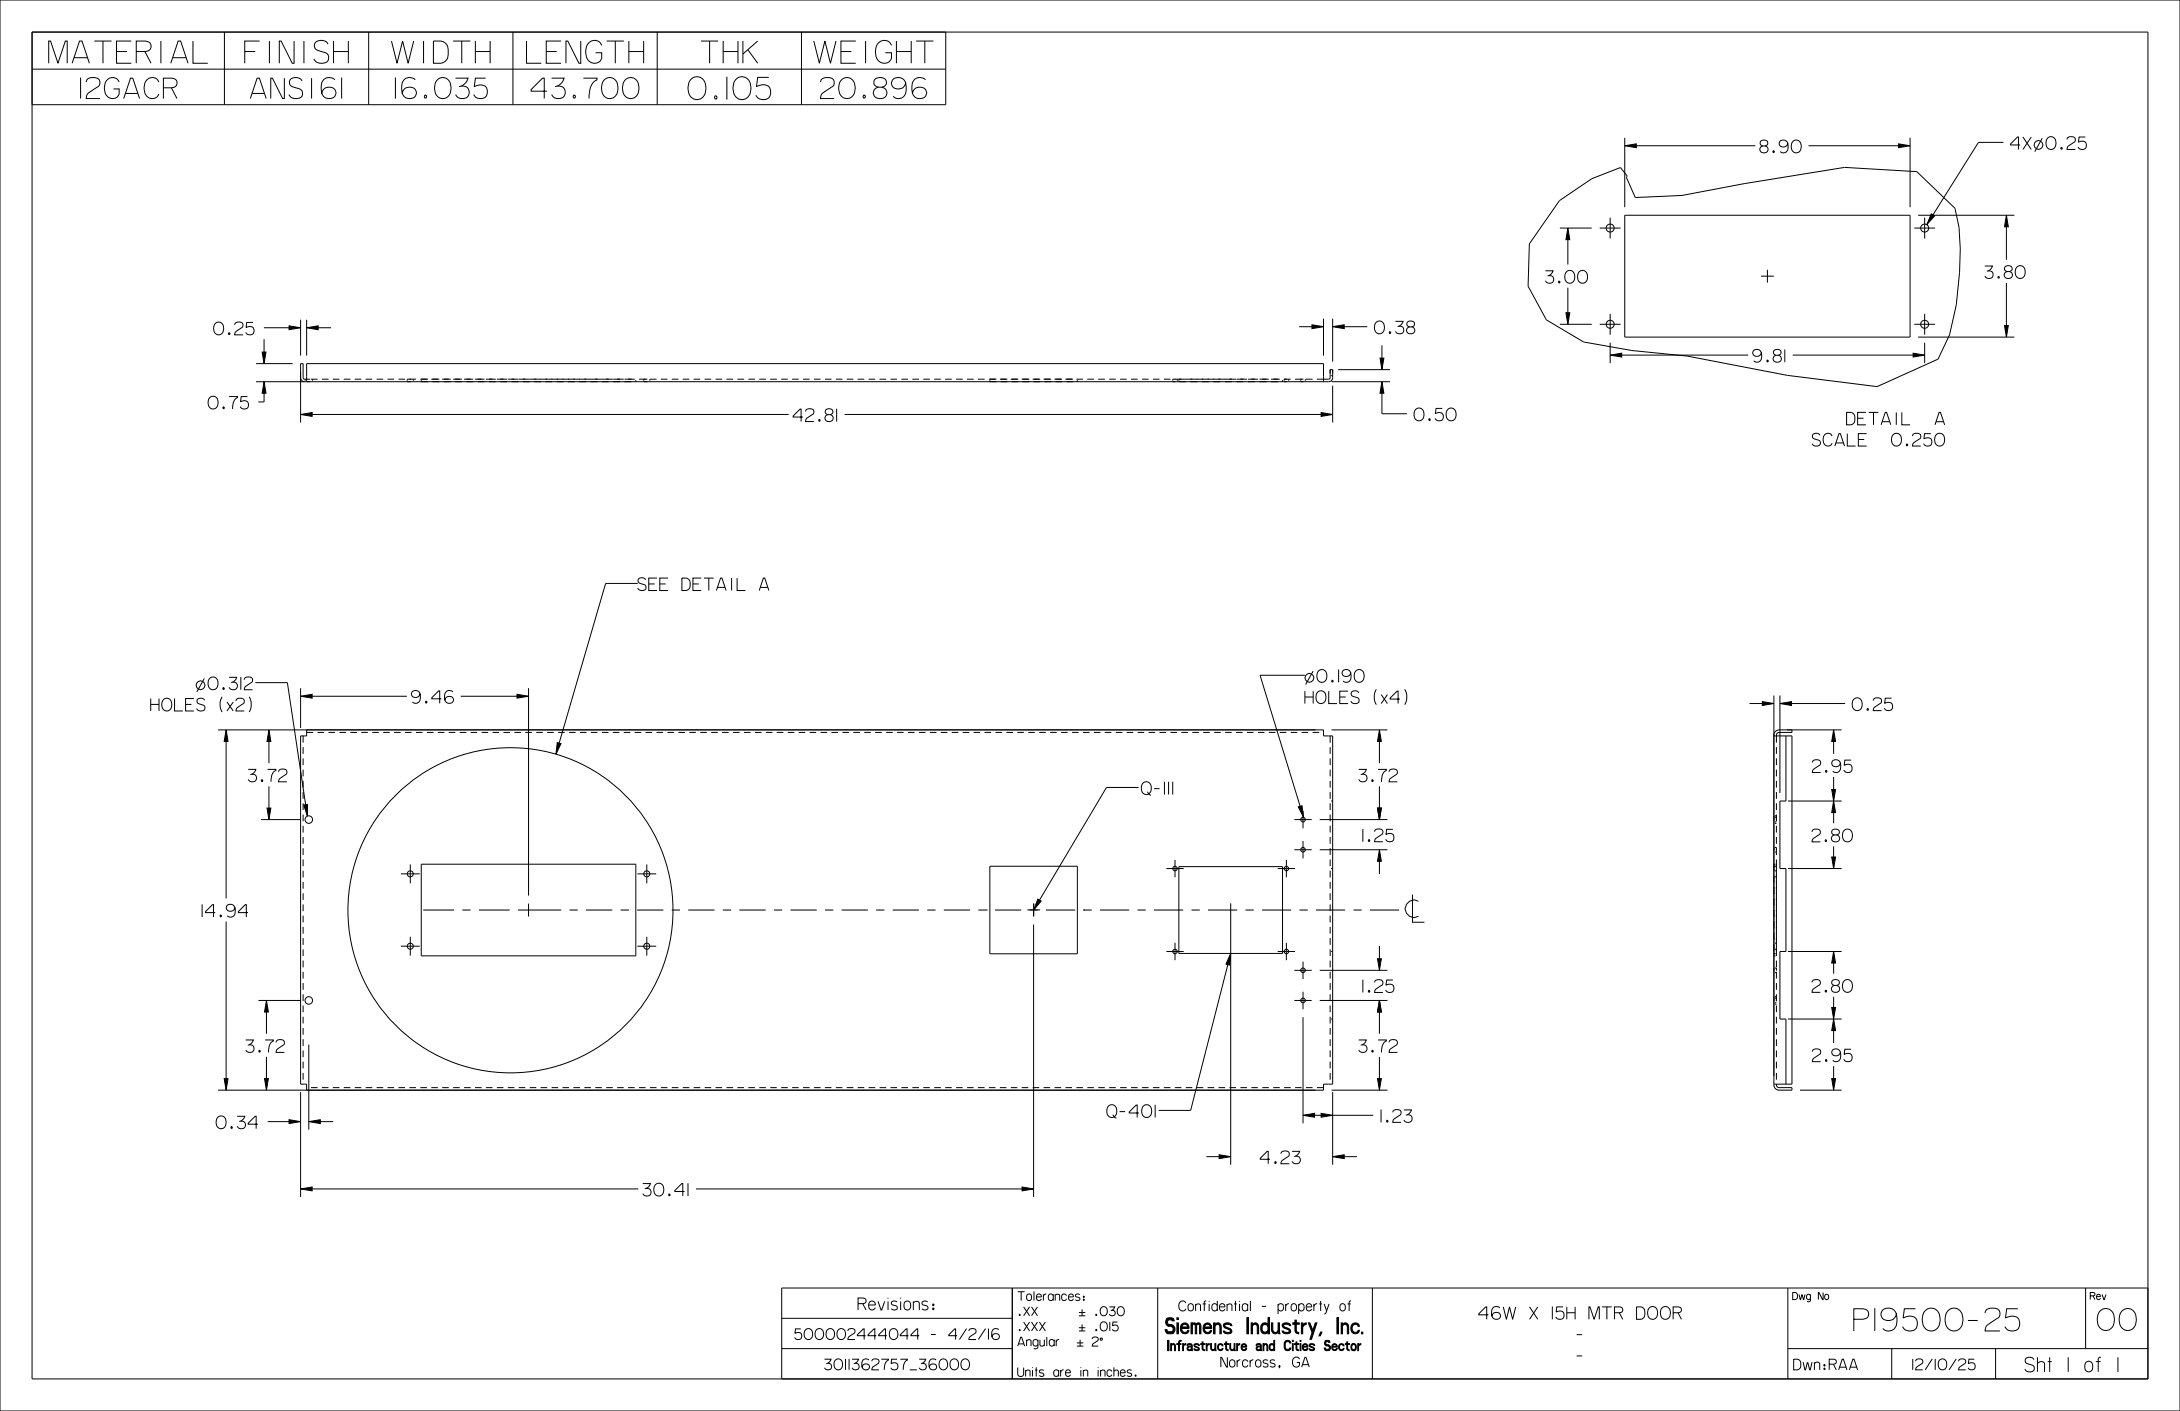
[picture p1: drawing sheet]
<svg xmlns="http://www.w3.org/2000/svg" width="432mm" height="279mm" viewBox="0 0 432 279" stroke-linecap="round" stroke-linejoin="round" font-family="sans-serif">
<defs><g id="words">
<text font-size="4.1" x="223.3" y="264.1">Siemens Industry, Inc.</text>
<g font-size="2.6">
<text x="225.2" y="267.4">Infrastructure and Cities Sector</text>
<text x="401.8" y="271.7">Sht</text>
<text x="413.3" y="271.7">of</text>
</g>
<g font-size="2.3">
<text x="393.1" y="55.1">3.80</text>
<text x="150.4" y="116.9">A</text>
<text x="312.3" y="265.5">-</text>
<text x="312.3" y="269.7">-</text>
</g>
<text font-size="2.2" x="171" y="259.4">Revisions:</text>
<text font-size="2" x="362.3" y="271.3">RAA</text>
<g font-size="1.8">
<text x="236.4" y="259.6">Confidential - property of</text>
<text x="244" y="270.7">Norcross, GA</text>
</g>
<g font-size="1.7">
<text x="201.2" y="257.5">Tolerances:</text>
<text x="201.2" y="266.6">Angular</text>
<text x="201.2" y="272.6">Units are in inches.</text>
</g>
<g font-size="1.3">
<text x="355.1" y="257.3">Dwg No</text>
<text x="414" y="257.3">Rev</text>
</g>
</g></defs>
<g fill="none" stroke="#000" stroke-width=".2">
<path d="M0 0h431.8v279.4h-431.8zM6.3 6.4h419.1v266.6h-419.1zM6.3 13.7h181M9.6 12.5v-4.4h.4l1.5 4.4 1.4-4.4h.4v4.4M14.3 12.5l1.5-4.4h.4l1.5 4.4M14.7 11.4h2.6M16 15.4v4.1M17.1 16.3a.89 .89 0 0 1 1-.9 1.33 1.33 0 0 1 1.7 .7 .89 .89 0 0 1-.6 1.2l-1.9 1.3-.2 .9h2.7M18.7 8.1h3.4M20.4 8.1v4.4M23.1 10.2h2.1M23.6 16.3a1.47 1.47 0 0 0-1.5-.9 1.47 1.47 0 0 0-1.3 1.2 2.08 2.08 0 0 0 1.3 2.9 1.3 1.3 0 0 0 1.5-.9v-1h-1.1"/>
<path d="M24.5 19.5l1.3-4h.5l1.3 4M24.8 18.5h2.5M26 8.1h-2.9v4.4h2.9M27 10.2h1.8a1.04 1.04 0 0 0 1.1-1 1.04 1.04 0 0 0-1.1-1.1h-1.8v4.4M28.7 10.2l1.2 2.3M31.5 16.3a1.47 1.47 0 0 0-1.6-.9 1.47 1.47 0 0 0-1.2 1.2 2.08 2.08 0 0 0 1.3 2.9 1.3 1.3 0 0 0 1.5-.9M31.9 8.1v4.4M32.4 17.4h1.7a.96 .96 0 0 0 1-1 .96 .96 0 0 0-1-.9h-1.7v4M33.8 12.5l1.5-4.4h.5l1.4 4.4M33.9 17.4l1.2 2.1M34.2 11.4h2.7M38.2 8.1v4.4h3"/>
<path d="M44.4 6.4v14.3M48.5 10.2h2.1M49.6 19.5l1.3-4h.5l1.3 4M49.9 18.5h2.5M51.4 8.1h-2.9v4.4M53.4 8.1v4.4M56.3 15.5v4h-.3l-2-4h-.4v4M58.2 8.1v4.4h-.3l-2.2-4.4h-.4v4.4M59.8 16a1.4 1.4 0 0 0-2.5 .1 .93 .93 0 0 0 .9 1.2l1.2 .3a1 1 0 0 1 .5 1.1 1 1 0 0 1-1 .8 1.49 1.49 0 0 1-1.7-.8M60.2 8.1v4.4M61.7 15.5v4M65 8.7a1.52 1.52 0 0 0-2.7 .2 1.01 1.01 0 0 0 1 1.2l1.2 .3a1.09 1.09 0 0 1 .6 1.3 1.09 1.09 0 0 1-1.1 .8 1.62 1.62 0 0 1-1.8-.8"/>
<path d="M66.1 10.2h2.9M66.1 8.1v4.4M66.3 15.8a1.57 1.57 0 0 0-1.8-.3 1.57 1.57 0 0 0-.9 1.5 2.08 2.08 0 0 0 .9 2.4 1.26 1.26 0 0 0 1.5 0 1.26 1.26 0 0 0 .4-1.5 1.47 1.47 0 0 0-1.5-.6 1.47 1.47 0 0 0-1.2 1.2M67.7 15.4v4.1M69 8.1v4.4M73 6.4v14.3M77.5 8.1l1.1 4.4 1.1-4.4 1.1 4.4 1.1-4.4M78.3 15.4v4.1M82.3 15.8a1.57 1.57 0 0 0-1.8-.3 1.57 1.57 0 0 0-.9 1.5 2.08 2.08 0 0 0 .9 2.4 1.26 1.26 0 0 0 1.4 0 1.26 1.26 0 0 0 .5-1.5 1.47 1.47 0 0 0-1.6-.6 1.47 1.47 0 0 0-1.1 1.2M83.9 8.1v4.4M84.2 18.8h.2l.1 .3-.1 .3h-.2l-.1-.2zM85.8 8.1h1.5a1.67 1.67 0 0 1 1.5 1.7v1a1.67 1.67 0 0 1-1.5 1.7h-1.5z"/>
<path d="M86.5 15.9a1.62 1.62 0 0 1 1.9-.4 1.62 1.62 0 0 1 .9 1.8 1.77 1.77 0 0 1-2.2 2.1 2.42 2.42 0 0 1-.6-3.5zM89.8 8.1h3.4M90.2 15.5h2.5l-.2 .5-.6 .7-1 .5M91.4 17a1.31 1.31 0 0 1 1.5 1.6 1.31 1.31 0 0 1-2 .8l-.7-.7M91.5 8.1v4.4M94.2 10.2h2.9M94.2 8.1v4.4M96.2 15.5h-2l-.3 1.7a1.71 1.71 0 0 1 2.5 .3 1.43 1.43 0 0 1-.6 2 1.43 1.43 0 0 1-2-.8M97.1 8.1v4.4M101.6 6.4v14.3M104.3 8.1v4.4h2.9M108.2 10.2h2.1"/>
<path d="M108.4 18.1h-3.2v-.4l2.3-2.2h.3v4M109.3 15.5h2.4l-.2 .5-.6 .7-1 .5M110.4 17a1.31 1.31 0 0 1 1.5 1.6 1.31 1.31 0 0 1-2 .8l-.6-.7M111.1 8.1h-2.9v4.4h2.9M113.6 18.8h.3l.1 .3-.1 .3h-.3l-.1-.2zM115 8.1v4.4h-.3l-2.2-4.4h-.4v4.4M115.6 15.5h2.6v.3l-.2 .1a3.7 3.7 0 0 0-1.3 3.6M119.2 9a1.6 1.6 0 0 0-1.7-1 1.6 1.6 0 0 0-1.4 1.3 2.57 2.57 0 0 0 1 3.1 1.48 1.48 0 0 0 2.1-.9v-1.1h-1.2M119.6 15.9a1.62 1.62 0 0 1 1.9-.4 1.62 1.62 0 0 1 .9 1.8 1.77 1.77 0 0 1-2.2 2.1 2.42 2.42 0 0 1-.6-3.5zM120.2 8.1h3.4M121.9 8.1v4.4M123.8 15.9a1.62 1.62 0 0 1 1.9-.4 1.62 1.62 0 0 1 .9 1.8 1.77 1.77 0 0 1-2.3 2.1 2.42 2.42 0 0 1-.5-3.5z"/>
<path d="M124.6 10.2h2.9M124.6 8.1v4.4M127.5 8.1v4.4M130.2 6.4v14.3M137 15.6a1.76 1.76 0 0 1 2-.1 1.76 1.76 0 0 1 .8 1.8 1.93 1.93 0 0 1-2.4 2.3 2.69 2.69 0 0 1-.4-4zM138.8 8.1h3.5M140.6 8.1v4.4M141.7 19h.2l.1 .2-.1 .4h-.2l-.2-.2zM143.2 10.2h3M143.2 8.1v4.4M144 15.2v4.5M145.9 15.6a1.76 1.76 0 0 1 2-.1 1.76 1.76 0 0 1 .8 1.8 1.93 1.93 0 0 1-2.4 2.3 2.69 2.69 0 0 1-.4-4z"/>
<path d="M146.2 8.1v4.4M147.1 8.1v4.4M148.1 9.8l2 2.7M150.1 8.1l-3 2.6M152.3 15.3h-2.2l-.3 1.9a1.86 1.86 0 0 1 2.7 .3 1.56 1.56 0 0 1-.7 2.1 1.56 1.56 0 0 1-2.1-.7M158.7 6.4v14.3M161.2 8.1l1.1 4.4 1.1-4.4 1.1 4.4 1.1-4.4M162.5 16.3a.89 .89 0 0 1 1-.9 1.33 1.33 0 0 1 1.7 .7 .89 .89 0 0 1-.5 1.2l-1.9 1.3-.3 .9h2.7M166.6 10.2h2M166.6 15.9a1.62 1.62 0 0 1 1.9-.4 1.62 1.62 0 0 1 .9 1.8 1.77 1.77 0 0 1-2.3 2.1 2.42 2.42 0 0 1-.5-3.5zM169.5 8.1h-2.9v4.4h2.9M171.1 18.8h.2l.1 .3-.1 .3h-.2l-.1-.2z"/>
<path d="M171.4 8.1v4.4M173.2 15.8a1.43 1.43 0 0 1 2.4 .3 .93 .93 0 0 1-.9 1.2 1.37 1.37 0 0 1-1.6-.7zM174 17.3a1.17 1.17 0 0 0-1 1.4 1.17 1.17 0 0 0 1.6 .8 1.13 1.13 0 0 0 1.1-1.1 1.13 1.13 0 0 0-1-1.1M176.6 9a1.6 1.6 0 0 0-1.7-1 1.6 1.6 0 0 0-1.4 1.3 2.57 2.57 0 0 0 1 3.1 1.48 1.48 0 0 0 2.1-.9v-1.1h-1.2M177.6 10.2h2.9M177.6 8.1v4.4M179.4 16.4a1.41 1.41 0 0 1-1.4 1.2 1.41 1.41 0 0 1-1.4-1.2 1.47 1.47 0 0 1 1.4-1.1 1.47 1.47 0 0 1 1.4 1.1 3.3 3.3 0 0 1-.4 2.7 1.47 1.47 0 0 1-2.1 0M180.5 8.1v4.4M181.5 8.1h3.4M183.2 8.1v4.4M183.3 15.8a1.57 1.57 0 0 0-1.8-.3 1.57 1.57 0 0 0-.9 1.5 2.08 2.08 0 0 0 .9 2.4 1.26 1.26 0 0 0 1.5 0 1.26 1.26 0 0 0 .4-1.5 1.47 1.47 0 0 0-1.5-.6 1.47 1.47 0 0 0-1.2 1.2M187.3 6.4v14.3h-181"/>
<path d="M308.9 39.7l6.4-4.3 5.7-2.2 1.3 1.6-.2 .3 1.8 4 9.3-.4 12.3-2.3 19.9-3.3 14.3 .9 7.5 7.2 .8 3.8a62.9 62.9 0 0 1-1.8 21.3l-2.3 4.8-12.1 5.5-17.8-2.3-19.8-3.8-11-1.1-9.5-1.7-7.4-4.4-3.6-6.6 .2-8.4zM321.8 28.9l2.3-.4v.7zM321.8 27.3v13.7M324.1 28.9h23.6M348.7 28a.72 .72 0 0 1 1-.3 .72 .72 0 0 1 .2 1.1 .74 .74 0 0 1-.9 .1 .74 .74 0 0 1-.3-.9zM349.2 28.9a.71 .71 0 0 0-.6 .9 .71 .71 0 0 0 .9 .5 .69 .69 0 0 0 .7-.7 .69 .69 0 0 0-.6-.7M351.2 29.9l.2 .1v.2l-.2-.1zM354.1 28.4a.81 .81 0 0 1-1.1 .8 .81 .81 0 0 1-.3-1.3 1.07 1.07 0 0 1 1.2 .1 1.07 1.07 0 0 1 .3 1.2 .92 .92 0 0 1-.5 1 .92 .92 0 0 1-1.1-.2M355.1 28.1a1.02 1.02 0 0 1 1.2-.2 1.02 1.02 0 0 1 .5 1.2 1.03 1.03 0 0 1-1.1 1.2 1.03 1.03 0 0 1-.9-1.4zM358.2 28.9h17.9M376.1 28.5l2.2 .4-2.2 .3zM378.3 27.3v13.7"/>
<path d="M396.8 28.2h-4.9l-9 14.4M400.1 28.7h-1.9v-.2l1.4-1.4h.2v2.5M400.7 27.1l1.6 2.5M402.3 27.1l-1.6 2.5M404.5 27.4l-1.5 2.6M405.5 27.4a1.02 1.02 0 0 1 1.3-.2 1.02 1.02 0 0 1 .4 1.2 1.03 1.03 0 0 1-1.1 1.2 1.03 1.03 0 0 1-.8-1.4zM408.3 29.2l.2 .1-.1 .2-.2-.1zM409.4 27.6a.89 .89 0 0 1 .8-.6 .89 .89 0 0 1 .9 .5 .54 .54 0 0 1-.4 .7l-1.1 .8-.2 .6h1.7M413 27.1h-1.2l-.1 1.1a.92 .92 0 0 1 1.3-.1 .92 .92 0 0 1 0 1.4l-.4 .1-.6-.1-.4-.4M306.1 53.6h1.5l-.5 .8-.6 .2M306.8 54.6a.81 .81 0 0 1 .9 1.1 .81 .81 0 0 1-1.5 .1l-.1-.2M308.8 55.7l.2 .1-.1 .2-.2-.1z"/>
<path d="M309 45.2h6.3M310.2 53.9a1.02 1.02 0 0 1 1.3-.2 1.02 1.02 0 0 1 .4 1.2 1.03 1.03 0 0 1-1.1 1.2 1.03 1.03 0 0 1-.9-1.4zM310.6 45.2l.3 2.2h-.7zM310.6 47.4v5M310.6 57v4.9M312.7 53.9a1.02 1.02 0 0 1 1.3-.2 1.02 1.02 0 0 1 .5 1.2 1.03 1.03 0 0 1-1.2 1.2 1.03 1.03 0 0 1-.8-1.4zM316.9 45.2h4.1M318.9 43.1v4.1M321.8 42.6h56.5v24.2h-56.5zM348.8 54.7h2.5M350.1 53.4v2.6M379.2 45.2h4.1"/>
<path d="M379.9 42.6h19.1M381.2 43.1v4.1M382.5 42.4l.7 .4-1.6 1.7zM393.1 52.7h1.5l-.4 .7-.6 .3M397.1 52.9a.72 .72 0 0 1 1-.3 .72 .72 0 0 1 .2 1 .74 .74 0 0 1-.9 .1 .74 .74 0 0 1-.3-.8zM397.4 42.6l.4 2.3h-.8zM397.4 44.9v6.5M397.4 56v8.5M399.4 53a1.02 1.02 0 0 1 1.3-.2 1.02 1.02 0 0 1 .4 1.2 1.03 1.03 0 0 1-1.1 1.1 1.03 1.03 0 0 1-.8-1.3zM41.6 78.7a1.04 1.04 0 0 1 1.2 0 1.04 1.04 0 0 1 .4 1.1 1.03 1.03 0 0 1-1.1 1.2 1.03 1.03 0 0 1-.9-1.4l.2-.6zM42.7 64a1.04 1.04 0 0 1 1.2 0 1.04 1.04 0 0 1 .4 1.1 1.03 1.03 0 0 1-1.1 1.2 1.03 1.03 0 0 1-.9-1.4l.2-.6zM45.3 65.9l.2 .1v.2l-.2-.1z"/>
<path d="M45.4 78.5h1.6v.2a2.03 2.03 0 0 0-.9 2.3M46.5 64.3a.89 .89 0 0 1 .8-.6 .89 .89 0 0 1 .8 .6 .54 .54 0 0 1-.3 .6l-1.2 .9-.1 .5h1.6M49 78.5h-1.2l-.2 1.1a.92 .92 0 0 1 1.4-.1 .92 .92 0 0 1-.1 1.4l-.6 .1-.5-.1-.2-.4M50.1 63.8h-1.2l-.2 1.1a.92 .92 0 0 1 1.4-.1 .92 .92 0 0 1-.1 1.4l-.4 .1-.5-.1-.4-.4M50.7 72h7.3M51.9 69.7h.8l-.4 2.3zM52.3 64.9h5M52.3 75.6l.4 2.3h-.8zM52.3 67.2v2.5M52.3 77.9v1.7h-1.1M57.3 64.5l2.2 .4-2.2 .4zM59.5 74.8a.8 .8 0 0 0 .8 .8"/>
<path d="M59.5 63.3v7.1M60.4 75.1v.3M60.7 64.9l2.3-.4v.8zM60.7 63.3v7.1M60.7 75.6v-3.6h201.5v3.6M61.4 75.1h-1.1l-.2-.2-.1-2.9h-.5v11.7M61.6 75.1h1.3M61.9 75.1v.3M63 64.9h2.6M63.8 75.1h1.3M65.9 75.1h1.3M68.1 75.1h1.3"/>
<path d="M70.3 75.1h1.3M72.4 75.1h1.3M74.6 75.1h1.3M76.8 75.1h1.3M78.9 75.1h1.3M81.9 75.1v.3M82.4 75.1h-1.7v.3M83.3 75.1h1.5M83.4 75.3v.3M85.4 75.1h1.6M87.6 75.1h1.7M89.8 75.1h1.7"/>
<path d="M91.9 75.1h1.8M94.1 75.1h1.9M96.3 75.1h1.9M98.4 75.1h2M100.6 75.1h2.1M102.8 75.1h18.6M121.5 75.1h2M123.7 75.1h2M125.9 75.1h.1M125.9 75.3v.3M126.6 75.1h1.6M127.5 75.1v.3"/>
<path d="M128.7 75.1v.3M128.7 75.1h1.3M130.9 75.1h1.3M133.1 75.1h1.3M135.2 75.1h1.3M137.4 75.1h1.3M139.6 75.1h1.3M141.7 75.1h1.3M143.9 75.1h1.3M146.1 75.1h1.3M148.2 75.1h1.3M150.4 75.1h1.3"/>
<path d="M152.6 75.1h1.3M154.7 75.1h1.3M156.9 75.1h1.3M159.1 75.1h1.3M161.2 75.1h1.3M163.4 75.1h1.3M165.6 75.1h1.3M167.7 75.1h1.3M169.9 75.1h1.3M172.1 75.1h1.3M174.2 75.1h1.3M176.4 75.1h1.3"/>
<path d="M178.6 75.1h1.3M180.7 75.1h1.3M182.9 75.1h1.3M185.1 75.1h1.2M187.2 75.1h1.3M189.4 75.1h1.3M191.5 75.1h1.3M193.7 75.1h1.3M195.9 75.1h1.5M196.1 75.3v.3M198 75.1h1.5M200.2 75.1h1.5"/>
<path d="M202.4 75.1h1.5M204.5 75.1h1.5M206.7 75.1h1.5M208.9 75.1h1.5M211 75.1h1.5M213.2 75.1h1.3M213.4 75.3v.3M215.4 75.1h1.3M217.5 75.1h1.3M219.7 75.1h1.3M221.9 75.1h1.3M224 75.1h1.3"/>
<path d="M226.2 75.1h1.3M228.4 75.1h1.3M230.5 75.1h1.3M233.2 75.1v.3M233.5 75.3v.3M244.8 75.1h-12.5v.3M244.9 75.1h2.1M247.2 75.1h2M249.5 75.1h1.8M251.8 75.1h1.7M254 75.3v.3M255.2 75.1v.3"/>
<path d="M255.7 75.1h-1.3v.3M256.5 75.1h1.7M257.3 64.7h2.6M257.6 75.1v.3M258.5 75.1v.3M258.7 75.1h1.3M259.9 64.3l2.3 .4-2.3 .4zM260.9 75.1l2.4-.1 .2-.2v-1.6h.5v1.6a.8 .8 0 0 1-.8 .8h-212.5M262.2 63.1v7.3M263.7 74.4h.3M263.7 75.6h11.6M264 64.7l2.3-.4v.8z"/>
<path d="M264 63.1v8.5M264 76.4v7.3M265.1 73.2h10.2M266.3 64.7h4.5M272.5 63.9a1.02 1.02 0 0 1 1.3-.2 1.02 1.02 0 0 1 .4 1.2 1.03 1.03 0 0 1-1.1 1.2 1.03 1.03 0 0 1-.9-1.4zM273.3 70.9h.8l-.4 2.3zM273.7 75.6l.4 2.3h-.8zM273.7 77.9v4h5M273.7 68.4v2.5M275.2 65.7l.2 .1v.2l-.2-.1zM276.4 63.6h1.5l-.5 .8-.6 .3M277.1 64.6a.81 .81 0 0 1 .9 1.1 .81 .81 0 0 1-1.5 .1l-.1-.2"/>
<path d="M278.7 63.8a.72 .72 0 0 1 1-.2 .72 .72 0 0 1 .3 1 .74 .74 0 0 1-.9 .1 .74 .74 0 0 1-.4-.9zM279.2 64.7a.71 .71 0 0 0-.6 .9 .71 .71 0 0 0 1 .5 .69 .69 0 0 0 .6-.7 .69 .69 0 0 0-.6-.7M309 64.2h6.3M310.2 61.9h.7l-.3 2.3zM316.9 64.2h4.1M318.9 70.3l2.3-.4v.8zM318.9 62.1v4.2M318.9 67.9v4M321.2 70.3h25.1M348.9 69.8a.81 .81 0 0 1-1.1 .8 .81 .81 0 0 1-.4-1.3 1.07 1.07 0 0 1 1.3 .2 1.07 1.07 0 0 1 .2 1.2 .92 .92 0 0 1-.5 .9 .92 .92 0 0 1-1-.2M350 71.3l.2 .1v.3l-.2-.2zM351.5 69.3a.74 .74 0 0 1 .9-.1 .74 .74 0 0 1 .3 .9 .76 .76 0 0 1-.9 .3 .76 .76 0 0 1-.5-.9z"/>
<path d="M351.8 70.4a.71 .71 0 0 0-.6 .8 .71 .71 0 0 0 1 .5 .69 .69 0 0 0 .6-.6 .69 .69 0 0 0-.6-.7M353.5 69.2v2.5M355.1 70.3h23.8M378.9 69.9l2.3 .4-2.3 .4zM379.2 64.2h4.1M379.9 66.8h19.1M381.2 62.1v4.2M381.2 67.9v4M397 64.5h.8l-.4 2.3zM44.2 80.6l.2 .1v.2l-.2-.1zM59.5 82.1l2.3-.4v.8zM61.8 82.1h94.4"/>
<path d="M159 82.6h-1.9v-.2l1.4-1.4h.2v2.5M159.6 81.5a.89 .89 0 0 1 .8-.6 .89 .89 0 0 1 .8 .5 .54 .54 0 0 1-.3 .7l-1.2 .8-.1 .6h1.6M162.2 83.1l.2 .1v.2l-.2-.1zM163.5 81.2a.72 .72 0 0 1 1-.3 .72 .72 0 0 1 .3 1.1 .74 .74 0 0 1-.9 .1 .74 .74 0 0 1-.4-.9zM164 82.1a.71 .71 0 0 0-.6 .9 .71 .71 0 0 0 1 .5 .69 .69 0 0 0 .6-.7 .69 .69 0 0 0-.6-.7M165.7 80.9v2.6M167.3 82.1h94.4M261.7 81.7l2.3 .4-2.3 .4zM280.5 81a1.04 1.04 0 0 1 1.2 0 1.04 1.04 0 0 1 .4 1.2 1.03 1.03 0 0 1-1.2 1.1 1.03 1.03 0 0 1-.8-1.3l.1-.7zM283.1 82.9l.2 .2-.1 .2-.2-.2zM285.7 80.9h-1.2l-.2 1a.92 .92 0 0 1 1.3 0 .92 .92 0 0 1 0 1.3l-.4 .1h-.5l-.5-.4M286.8 81a1.04 1.04 0 0 1 1.2 0 1.04 1.04 0 0 1 .4 1.2 1.03 1.03 0 0 1-1.1 1.1 1.03 1.03 0 0 1-.9-1.3l.2-.7z"/>
<path d="M360.5 86.2a.73 .73 0 0 0-1-.4 .73 .73 0 0 0-.3 1l1 .4a.66 .66 0 0 1 .3 .9 .66 .66 0 0 1-.9 .2l-.4-.1-.3-.4M362.9 86.3a.95 .95 0 0 0-1.2-.5 .95 .95 0 0 0-.6 1.2 1 1 0 0 0 .5 1.1 1 1 0 0 0 1.2-.2l.1-.1M363.4 88.3l.9-2.4h.2l.8 2.4M363.6 87.7h1.5M365.8 81.7h1.1a1.37 1.37 0 0 1-.3 2.4h-.8zM365.9 85.9v2.4h1.6M367.9 82.8h1.2M368.1 87h1.1M369.6 81.7h-1.7v2.4h1.7M369.7 85.9h-1.6v2.4h1.6M370.1 81.7h2M371.1 81.7v2.4"/>
<path d="M372.6 84.1l.8-2.4h.3l.8 2.4M372.8 83.5h1.5M374.9 86.1a1.02 1.02 0 0 1 1.3-.1 1.02 1.02 0 0 1 .4 1.2 1.03 1.03 0 0 1-1.1 1.1 1.03 1.03 0 0 1-.9-1.3zM375.6 81.7v2.4M376.7 81.7v2.4h1.6M377.7 87.9l.2 .2-.1 .2-.2-.2zM378.8 86.3a.89 .89 0 0 1 .8-.5 .89 .89 0 0 1 .9 .5 .54 .54 0 0 1-.4 .7l-1.1 .8-.2 .5h1.7M382.4 85.9h-1.2l-.1 1a.92 .92 0 0 1 1.3 0 .92 .92 0 0 1 0 1.3l-.7 .1-.4-.1-.3-.4M383.3 84.1l.8-2.4h.3l.8 2.4M383.5 86.1a1.02 1.02 0 0 1 1.2-.1 1.02 1.02 0 0 1 .5 1.2 1.03 1.03 0 0 1-1.1 1.1 1.03 1.03 0 0 1-.9-1.3zM383.5 83.5h1.5M126.3 115.5h-6.3l-9.2 31.6"/>
<path d="M127.9 114.8a.73 .73 0 0 0-1-.4 .73 .73 0 0 0-.3 1l1 .4a.66 .66 0 0 1 .3 .9 .66 .66 0 0 1-.9 .2l-.4-.1-.3-.3M128.5 115.6h1.2M130.1 114.5h-1.6v2.4h1.6M130.7 115.6h1.1M132.3 114.5h-1.6v2.4h1.6M135.1 114.5h1.1a1.37 1.37 0 0 1-.3 2.4h-.8zM137.3 115.6h1.1M138.9 114.5h-1.6v2.4h1.6M139.4 114.5h2M140.4 114.5v2.4M141.9 116.9l.8-2.4h.3l.8 2.4M142.1 116.3h1.5"/>
<path d="M144.9 114.5v2.4M146 114.5v2.4h1.6M150.4 116.9l.8-2.4h.3l.8 2.4M29.9 138.3v2.5M29.9 139.5h1.6M31.5 138.3v2.5M32.3 138.6a1.02 1.02 0 0 1 1.3-.2 1.02 1.02 0 0 1 .4 1.2 1.03 1.03 0 0 1-1.1 1.2 1.03 1.03 0 0 1-.9-1.4zM34.6 138.3v2.5h1.6M36.8 139.5h1.1M38.4 138.3h-1.6v2.5h1.6M40.5 134.4l-1.5 2.6M40.5 138.7a.73 .73 0 0 0-1-.5 .73 .73 0 0 0-.3 1.1l1 .3a.66 .66 0 0 1 .3 .9 .66 .66 0 0 1-.9 .3l-.4-.2-.3-.3"/>
<path d="M41.5 134.4a1.02 1.02 0 0 1 1.3-.2 1.02 1.02 0 0 1 .4 1.2 1.03 1.03 0 0 1-1.1 1.2 1.03 1.03 0 0 1-.9-1.4zM44 138a2.79 2.79 0 0 0 0 3M44.2 136.2l.2 .1v.2l-.3-.1zM45 139l1.2 1.8M45.4 134.1h1.5l-.5 .8-.6 .2M46.1 135.1a.81 .81 0 0 1 .8 1.1 .81 .81 0 0 1-1.4 .1l-.1-.2M46.2 139l-1.2 1.8M46.7 138.8a.89 .89 0 0 1 .8-.6 .89 .89 0 0 1 .9 .5 .54 .54 0 0 1-.4 .7l-1.1 .8-.2 .6h1.7M47.7 134v2.6M48.4 134.6a.89 .89 0 0 1 .8-.6 .89 .89 0 0 1 .8 .5 .54 .54 0 0 1-.3 .7l-1.2 .8-.1 .6h1.6M49.3 138a2.79 2.79 0 0 1 0 3M50.6 135.2h6.3l3.6 24.1"/>
<path d="M59.5 137.9l2.3-.4v.7zM59.5 136.3v7.8M61.8 137.9h18.8M83.2 137.4a.81 .81 0 0 1-1.1 .8 .81 .81 0 0 1-.3-1.3 1.07 1.07 0 0 1 1.2 .1 1.07 1.07 0 0 1 .3 1.2 .92 .92 0 0 1-.6 1 .92 .92 0 0 1-1-.2M84.4 138.9l.2 .1-.1 .2-.2-.1zM87.4 138.4h-1.9v-.2l1.4-1.4h.2v2.5M89.7 137a1.03 1.03 0 0 0-1.3-.1 1.03 1.03 0 0 0-.3 1.3 .91 .91 0 0 0 .7 1.1 .91 .91 0 0 0 1-.8 .88 .88 0 0 0-.9-.6 .88 .88 0 0 0-.8 .8M91.3 137.9h11.1M102.4 137.5l2.3 .4-2.3 .3zM104.7 136.3v41M258.5 136.9v2.4M258.5 138h1.6"/>
<path d="M258.5 133.7h-8.9l7.9 26M260.1 132.9l-1.5 2.7M260.1 136.9v2.4M260.9 137.1a1.02 1.02 0 0 1 1.3-.2 1.02 1.02 0 0 1 .4 1.3 1.03 1.03 0 0 1-1.1 1.1 1.03 1.03 0 0 1-.8-1.3zM261.1 132.9a1.02 1.02 0 0 1 1.3-.2 1.02 1.02 0 0 1 .4 1.2 1.03 1.03 0 0 1-1.1 1.2 1.03 1.03 0 0 1-.9-1.4zM263.2 136.9v2.4h1.6M263.8 134.7l.3 .1-.1 .2-.2-.1zM265.1 132.6v2.5M265.4 138h1.1M267 136.9h-1.6v2.4h1.6M267.5 133.2a.81 .81 0 0 1-1 .8 .81 .81 0 0 1-.4-1.3 1.07 1.07 0 0 1 1.3 .2 1.07 1.07 0 0 1 .2 1.2 .92 .92 0 0 1-.5 .9 .92 .92 0 0 1-1.1-.2M268.5 132.9a1.02 1.02 0 0 1 1.3-.2 1.02 1.02 0 0 1 .4 1.2 1.03 1.03 0 0 1-1.1 1.2 1.03 1.03 0 0 1-.9-1.4z"/>
<path d="M269.1 137.2a.73 .73 0 0 0-1-.4 .73 .73 0 0 0-.3 1l1.1 .4a.66 .66 0 0 1 .2 .8 .66 .66 0 0 1-.9 .3l-.4-.1-.2-.4M272.6 136.5a2.79 2.79 0 0 0 0 3M273.6 137.5l1.2 1.8M274.8 137.5l-1.2 1.8M277.3 138.4h-1.9v-.2l1.3-1.3h.2v2.4M278.2 136.5a2.79 2.79 0 0 1 0 3M346.5 139.3h2.6M349.1 138.9l2.3 .4-2.3 .4zM351.4 137.7v77.1a1.03 1.03 0 0 0 1 1.1h2.5v-.5h-2.5a.56 .56 0 0 1-.5-.7M352.6 139.3l2.2-.4v.8zM352.6 137.7v19.3M354.8 139.3h10.7"/>
<path d="M367.3 138.4a1.04 1.04 0 0 1 1.2 0 1.04 1.04 0 0 1 .4 1.2 1.03 1.03 0 0 1-1.2 1.1 1.03 1.03 0 0 1-.8-1.4l.1-.6zM371 138.7a.89 .89 0 0 1 .8-.5 .89 .89 0 0 1 .9 .5 .54 .54 0 0 1-.4 .6l-1.1 .9-.2 .5h1.7M374.7 138.3h-1.3l-.1 1a.92 .92 0 0 1 1.3-.1 .92 .92 0 0 1 0 1.4l-.4 .1-.6-.1-.4-.4M43.2 144.5h219v1.2h1.8v69h-1.8v1.2h-219M44.8 144.5l.4 2.3h-.8zM44.8 146.8v31.1M49.2 152.4h1.5l-.5 .7-.6 .3M49.8 153.3a.81 .81 0 0 1 .9 1.1 .81 .81 0 0 1-1.4 .1l-.1-.2M51.8 154.4l.2 .1v.2l-.2-.1zM53 152.4h1.6v.2a2.03 2.03 0 0 0-.9 2.2M53.3 144.5l.3 2.3h-.7zM53.3 146.8v4.3"/>
<path d="M53.3 155.7v4.3M55.2 152.8a.89 .89 0 0 1 .8-.5 .89 .89 0 0 1 .8 .5 .54 .54 0 0 1-.3 .6l-1.2 .9-.1 .5h1.6M60 145.7v1.4M60 147.9v1.4M60 150.2v1.3M60 152.4v1.3M60 154.6v1.4M60 156.8v1.4M60 159.1v1.3M60.2 159.4l.7-.1v2.3zM60.7 144.5v1.2h-1.2v69h1.2v1.2M60.7 145h1.3"/>
<path d="M62.9 145h1.3M65.1 145h1.3M67.2 145h1.3M69.4 145h1.3M71.6 145h1.3M73.7 145h1.3M75.9 145h1.3M78.1 145h1.3M80.2 145h1.3M82.4 145h1.3M84.6 145h1.3M86.7 145h1.3"/>
<path d="M88.9 145h1.3M91.1 145h1.3M93.2 145h1.3M95.4 145h1.3M97.6 145h1.3M99.7 145h1.3M101.9 145h1.3M104 145h1.3M106.2 145h1.3M108.4 145h1.3M110.4 147l.7 .3-1 2zM110.5 145h1.3"/>
<path d="M112.7 145h1.3M114.9 145h1.3M117 145h1.3M119.2 145h1.3M121.4 145h1.3M123.5 145h1.3M125.7 145h1.3M127.9 145h1.3M130 145h1.3M132.2 145h1.3M134.4 145h1.3M136.5 145h1.3"/>
<path d="M138.7 145h1.3M140.9 145h1.3M143 145h1.3M145.2 145h1.3M147.4 145h1.3M149.5 145h1.3M151.7 145h1.3M153.9 145h1.3M156 145h1.3M158.2 145h1.3M160.4 145h1.3M162.5 145h1.3"/>
<path d="M164.7 145h1.3M166.9 145h1.3M169 145h1.3M171.2 145h1.3M173.4 145h1.3M175.5 145h1.3M177.7 145h1.3M179.9 145h1.3M182 145h1.3M184.2 145h1.3M186.3 145h1.3M188.5 145h1.3"/>
<path d="M190.7 145h1.3M192.8 145h1.3M195 145h1.3M197.2 145h1.3M199.3 145h1.3M201.5 145h1.3M203.7 145h1.3M205.8 145h1.3M208 145h1.3M210.2 145h1.3M212.3 145h1.3M214.5 145h1.3"/>
<path d="M216.7 145h1.3M218.8 145h1.3M221 145h1.3M223.2 145h1.3M225.3 145h1.3M225.5 155.9h-6.3l-13.3 22.3M226.5 155a1.04 1.04 0 0 1 1.2 0 1.04 1.04 0 0 1 .3 1.2 1.03 1.03 0 0 1-1.1 1.1 1.03 1.03 0 0 1-.8-1.3l.1-.7zM227.2 156.9l.4 .4 .4 .2M227.5 145h1.3M228.6 156.2h1.1M229.7 145h1.3M230.6 154.8v2.5"/>
<path d="M231.5 154.8v2.5M231.8 145h1.3M232.3 154.8v2.5M234 145h1.3M236.2 145h1.3M238.3 145h1.3M240.5 145h1.3M242.7 145h1.3M244.8 145h1.3M247 145h1.3M249.2 145h1.3M251.3 145h1.3"/>
<path d="M253.5 145h1.3M255.7 145h1.3M257.2 159.8l.7-.2 .3 2.3zM257.8 145h1.3M260 145h1.3M262.2 145h.1M263.5 145.7v1.4M263.5 147.9v1.4M263.5 150.2v1.3M263.5 152.4v1.3M263.5 154.6v1.4M263.5 156.8v1.4"/>
<path d="M263.5 159.1v1.3M263.7 158.6h.3M263.7 144.5h11.1M269.1 152.4h1.5l-.5 .7-.6 .3M269.8 153.3a.81 .81 0 0 1 .9 1.1 .81 .81 0 0 1-1.4 .1l-.2-.2M271.8 154.4l.2 .1-.1 .2-.2-.1zM273 152.4h1.6v.2a2.03 2.03 0 0 0-1 2.2M273.2 144.5l.4 2.3h-.8zM273.2 146.8v4.3M273.2 155.7v4.3M275.1 152.8a.89 .89 0 0 1 .8-.5 .89 .89 0 0 1 .9 .5 .54 .54 0 0 1-.4 .6l-1.1 .9-.2 .5h1.7M351.4 145.7h3.5v69h-3.5"/>
<path d="M351.9 147.9v1.4M351.9 150.2v1.3M351.9 152.4v1.3M351.9 154.6v1.4M351.9 156.8v1.4M351.9 159.1v1.3M353.7 145.7v12.9h-1.1v13.4h1.1v16.4h-1.1v13.4h1.1v12.9M354.1 158.6h10.7M354.9 144.5v.5l-2.8 .1-.2 .5v1.5M359 151a.89 .89 0 0 1 .8-.6 .89 .89 0 0 1 .8 .5 .54 .54 0 0 1-.3 .7l-1.2 .8-.1 .6h1.6M361.7 152.6l.2 .1-.1 .2-.2-.1zM362.8 156.3h.8l-.4 2.3z"/>
<path d="M363.2 144.5l.4 2.3h-.8zM363.2 158.6l.4 2.3h-.8zM363.2 146.8v2.5M363.2 153.9v2.4M364.5 151.1a.81 .81 0 0 1-1 .8 .81 .81 0 0 1-.4-1.3 1.07 1.07 0 0 1 1.2 .1 1.07 1.07 0 0 1 .3 1.2 .92 .92 0 0 1-.5 1 .92 .92 0 0 1-1.1-.2M364.8 144.5h-12.4a1.03 1.03 0 0 0-1 1.1M366.6 150.5h-1.2l-.1 1a.92 .92 0 0 1 1.3 0 .92 .92 0 0 1 0 1.3l-.7 .2-.4-.2-.3-.3M369.9 140.3l.2 .1-.1 .2-.2-.1zM40 179.1v2.5M46.5 179.7a.81 .81 0 0 1-1 .8 .81 .81 0 0 1-.4-1.3 1.07 1.07 0 0 1 1.2 .1 1.07 1.07 0 0 1 .3 1.3 .92 .92 0 0 1-.5 .9 .92 .92 0 0 1-1.1-.2M51.7 162.3h7.9M52.9 160h.7l-.3 2.3z"/>
<path d="M60 161.3v1.3M60 163.5v1.4M60 165.7v1.4M60 168v1.3M60 170.2v1.3M60 172.4v1.3M60 174.6v1.4M60 176.9v1.3M60 179.1v1.3M79.4 173h3.7M81.3 171.2v3.7M83.4 171.1h42.5v18.2h-42.5z"/>
<path d="M104.7 178.9v2.6M126.2 173h3.8M128.1 171.2v3.7M196.1 171.5h17.3v17.4h-17.3zM204.7 178.9v2.6M204.8 178.9v2.5M205.6 178l.6 .4-1.5 1.8zM231 172h3.5M232.7 170.3v3.4M233.5 171.6h20.5v17.2h-20.5zM243.8 178.9v51.7M253.1 172h3.4"/>
<path d="M254.8 170.3v3.4M256.4 168.3h3.4M256.4 162.3h3.4M258.1 160.6v3.4M258.1 166.5v3.5M261.4 168.3h13.4M261.4 162.3h13.4M263.5 161.3v1.3M263.5 163.5v1.4M263.5 165.7v1.4M263.5 168v1.3M263.5 170.2v1.3"/>
<path d="M263.5 172.4v1.3M263.5 174.6v1.4M263.5 176.9v1.3M263.5 179.1v1.3M263.7 172h.3M269.9 164.1v2.6M271.1 166.3l.2 .1-.1 .2-.2-.1zM272.3 164.7a.89 .89 0 0 1 .8-.6 .89 .89 0 0 1 .8 .5 .54 .54 0 0 1-.3 .7l-1.2 .8-.1 .6h1.6M272.8 160h.8l-.4 2.3zM273.2 168.3l.4 2.2h-.8zM273.2 170.5v2.6M275.9 164.2h-1.2l-.2 1a.92 .92 0 0 1 1.4 0 .92 .92 0 0 1-.1 1.3l-.7 .2-.4-.2-.2-.3"/>
<path d="M279.8 177.1v5.5h2.3M281 178.5a1.75 1.75 0 0 0-2.7 1.4 1.75 1.75 0 0 0 2.7 1.5M351.4 171.6h.3M351.4 171.1h.3M351.6 171.5h.3M351.6 167.8h.3v1.5M351.6 173.6h.3M351.6 172.4h.3M351.6 168.7h.3M351.6 163h.3M351.6 162.7h.3M351.6 161.8h.3"/>
<path d="M351.6 161.5h.3M351.9 161.3v1.3M351.9 163.5v1.4M351.9 165.7v1.4M351.9 170.2v19.1M354.1 172h10.7M358.9 164.7a.89 .89 0 0 1 .8-.6 .89 .89 0 0 1 .9 .6 .54 .54 0 0 1-.4 .6l-1.1 .9-.2 .5h1.7M361.6 166.3l.2 .1-.1 .2-.2-.1zM362.8 169.7h.8l-.4 2.3zM362.9 164.4a.72 .72 0 0 1 1-.2 .72 .72 0 0 1 .2 1 .74 .74 0 0 1-.9 .1 .74 .74 0 0 1-.3-.9zM363.2 160.9v2.1M363.2 167.6v2.1"/>
<path d="M363.4 165.3a.71 .71 0 0 0-.6 .9 .71 .71 0 0 0 .9 .5 .69 .69 0 0 0 .7-.6 .69 .69 0 0 0-.6-.8M365.3 164.4a1.04 1.04 0 0 1 1.2 0 1.04 1.04 0 0 1 .4 1.1 1.03 1.03 0 0 1-1.1 1.2 1.03 1.03 0 0 1-.9-1.4l.2-.6zM42.6 180.7h-1.9v-.2l1.4-1.4h.2v2.5M43.7 181.2l.2 .1-.1 .2-.2-.1zM44.8 182.5v31.1M49.1 180.7h-1.9v-.2l1.4-1.4h.2v2.5M51.2 198.1h8.4M52.8 198.1l.4 2.3h-.8zM60 181.3v1.3M60 183.5v1.4M60 185.8v1.3M60 188v1.3"/>
<path d="M60 190.2v1.3M60 192.4v1.4M60 194.7v1.3M60 196.9v1.3M60 199.1v1.3M79.4 187.4h3.7M81.3 185.5v3.7M83.8 180.2h6.1M91.6 180.2h1.6M94.9 180.2h6.1M102.6 180.2h8.6M112.8 180.2h1.6"/>
<path d="M116.1 180.2h5.2M122.9 180.2h1.7M126.2 180.2h5.2M126.2 187.4h3.8M128.1 185.5v3.7M133 180.2h1.7M136.3 180.2h5.2M143.2 180.2h1.6M146.5 180.2h5.2M153.3 180.2h1.6M156.6 180.2h5.2M163.4 180.2h1.7"/>
<path d="M166.7 180.2h5.2M173.5 180.2h1.7M176.8 180.2h5.2M183.7 180.2h1.6M186.9 180.2h5.2M193.8 180.2h1.6M195.4 180.2h.1M197.1 180.2h5.2M203.5 180.2h2.5M204.7 183.1v53.9M207.2 180.2h5.8M214.6 180.2h.1"/>
<path d="M214.6 180.2h1.6M217.9 180.2h5.8M225.3 180.2h1.6M228.6 180.2h5.8M231 188.4h3.5M232.7 186.7v3.4M236 180.2h1.6M239.3 180.2h5.7M243.2 191l-7.4 28.9h-6.3M243.8 188.8l-.2 2.3-.8-.2zM246.7 180.2h1.6M250 180.2h5.7"/>
<path d="M253.1 188.4h3.4M254.8 186.7v3.4M256.4 198.1h3.4M256.4 192.1h3.4M257.4 180.2h1.6M258.1 190.4v3.5M258.1 196.4v3.4M260.7 180.2h5.7M261.4 198.1h13.4M261.4 192.1h13.4M263.5 181.3v1.3M263.5 183.5v1.4"/>
<path d="M263.5 185.8v1.3M263.5 188v1.3M263.5 190.2v1.3M263.5 192.4v1.4M263.5 194.7v1.3M263.5 196.9v1.3M263.5 199.1v1.3M263.7 188.4h.3M268.1 180.2h1.6M269.9 194v2.5M271.1 196.1l.2 .2-.1 .2-.2-.2zM271.4 180.2h5.7"/>
<path d="M272.3 194.5a.89 .89 0 0 1 .8-.5 .89 .89 0 0 1 .8 .5 .54 .54 0 0 1-.3 .7l-1.2 .8-.1 .5h1.6M272.8 189.9h.8l-.4 2.2zM273.2 198.1l.4 2.3h-.8zM273.2 187.3v2.6M275.9 194.1h-1.2l-.2 1a.92 .92 0 0 1 1.4 0 .92 .92 0 0 1-.1 1.3l-.4 .1h-.5l-.4-.5M351.4 189.3h.3M351.4 188.9h.3M351.4 188.8h.3M351.6 198.9h.3M351.6 198.6h.3M351.6 197.7h.3M351.6 197.4h.3"/>
<path d="M351.6 192.6h.3M351.6 191.7h.3v.5M351.6 188h.3M351.6 186.8h.3M351.9 190.2v1.3M351.9 192.4v1.4M351.9 194.7v1.3M351.9 196.9v1.4M351.9 199.1v1.3M354.1 188.4h10.7M358.9 194.5a.89 .89 0 0 1 .8-.6 .89 .89 0 0 1 .9 .5 .54 .54 0 0 1-.4 .7l-1.1 .9-.2 .5h1.7M361.6 196.1l.2 .1-.1 .2-.2-.1z"/>
<path d="M362.8 199.5h.8l-.4 2.3zM362.9 194.2a.72 .72 0 0 1 1-.2 .72 .72 0 0 1 .2 1 .74 .74 0 0 1-.9 .1 .74 .74 0 0 1-.3-.9zM363.2 188.4l.4 2.3h-.8zM363.2 190.7v2.1M363.2 197.4v2.1M363.4 195.1a.71 .71 0 0 0-.6 .9 .71 .71 0 0 0 .9 .5 .69 .69 0 0 0 .7-.7 .69 .69 0 0 0-.6-.7M365.2 194.3a1.02 1.02 0 0 1 1.3-.2 1.02 1.02 0 0 1 .4 1.2 1.03 1.03 0 0 1-1.1 1.2 1.03 1.03 0 0 1-.9-1.4zM44.4 213.6h.8l-.4 2.3zM48.7 205.9h1.5l-.5 .8-.6 .3M49.4 206.9a.81 .81 0 0 1 .8 1.1 .81 .81 0 0 1-1.4 .1l-.1-.2M51.3 208l.2 .1v.2l-.2-.1zM52.4 213.6h.8l-.4 2.3z"/>
<path d="M52.5 205.9h1.6v.2a2.03 2.03 0 0 0-.9 2.3M52.8 200.4v4.3M52.8 209.3v4.3M54.7 206.4a.89 .89 0 0 1 .8-.6 .89 .89 0 0 1 .8 .5 .54 .54 0 0 1-.3 .7l-1.2 .8-.1 .6h1.6M59.5 216.3v20.7M60 201.3v1.4M60 203.6v1.3M60 205.8v1.3M60 208v1.3M60 210.2v1.4M60 212.5v1.3M60 214.7h.1"/>
<path d="M60.7 215.4h.1M61.2 206.8v16.9M61.6 215.4h1.3M63.8 215.4h1.3M65.9 215.4h1.3M68.1 215.4h1.3M70.3 215.4h1.3M72.4 215.4h1.3M74.6 215.4h1.3M76.8 215.4h1.3M78.9 215.4h1.3M81.1 215.4h1.3"/>
<path d="M83.3 215.4h1.3M85.4 215.4h1.3M87.6 215.4h1.3M89.8 215.4h1.3M91.9 215.4h1.3M94.1 215.4h1.3M96.3 215.4h1.3M98.4 215.4h1.3M100.6 215.4h1.3M102.8 215.4h1.3M104.9 215.4h1.3M107.1 215.4h1.3"/>
<path d="M109.2 215.4h1.3M111.4 215.4h1.3M113.6 215.4h1.3M115.7 215.4h1.3M117.9 215.4h1.3M120.1 215.4h1.3M122.2 215.4h1.3M124.4 215.4h1.3M126.6 215.4h1.3M128.7 215.4h1.3M130.9 215.4h1.3M133.1 215.4h1.3"/>
<path d="M135.2 215.4h1.3M137.4 215.4h1.3M139.6 215.4h1.3M141.7 215.4h1.3M143.9 215.4h1.3M146.1 215.4h1.3M148.2 215.4h1.3M150.4 215.4h1.3M152.6 215.4h1.3M154.7 215.4h1.3M156.9 215.4h1.3M159.1 215.4h1.3"/>
<path d="M161.2 215.4h1.3M163.4 215.4h1.3M165.6 215.4h1.3M167.7 215.4h1.3M169.9 215.4h1.3M172.1 215.4h1.3M174.2 215.4h1.3M176.4 215.4h1.3M178.6 215.4h1.3M180.7 215.4h1.3M182.9 215.4h1.3M185.1 215.4h1.2"/>
<path d="M187.2 215.4h1.3M189.4 215.4h1.3M191.5 215.4h1.3M193.7 215.4h1.3M195.9 215.4h1.3M198 215.4h1.3M200.2 215.4h1.3M202.4 215.4h1.3M204.5 215.4h1.3M206.7 215.4h1.3M208.9 215.4h1.3M211 215.4h1.3"/>
<path d="M213.2 215.4h1.3M215.4 215.4h1.3M217.5 215.4h1.3M219.5 219.1a1.02 1.02 0 0 1 1.3-.2 1.02 1.02 0 0 1 .4 1.2 1.03 1.03 0 0 1-1.1 1.2 1.03 1.03 0 0 1-.9-1.4zM219.7 215.4h1.3M221.9 215.4h1.3M224 215.4h1.3M226.2 215.4h1.3M226.4 219.1a1.02 1.02 0 0 1 1.3-.2 1.02 1.02 0 0 1 .4 1.2 1.03 1.03 0 0 1-1.1 1.2 1.03 1.03 0 0 1-.9-1.4zM228.4 215.4h1.3M228.8 218.7v2.6M230.5 215.4h1.3"/>
<path d="M232.7 215.4h1.3M234.9 215.4h1.3M237 215.4h1.3M239.2 215.4h1.3M241.4 215.4h1.3M243.5 215.4h1.3M245.7 215.4h1.3M247.9 215.4h1.3M250 215.4h1.3M252.2 215.4h1.3M254.4 215.4h1.3M256.5 215.4h1.3"/>
<path d="M258.1 201.4v21M258.7 215.4h1.3M260.9 215.4h1.3M263.5 201.3v1.4M263.5 203.6v1.3M263.5 205.8v1.3M263.5 208v1.3M263.5 210.2v1.4M263.5 212.5v1.3M263.5 214.7h.1M263.7 201.8h.3M263.7 215.9h11.1"/>
<path d="M264 216.3v14.3M269.1 205.9h1.5l-.5 .8-.6 .3M269.8 206.9a.81 .81 0 0 1 .9 1.1 .81 .81 0 0 1-1.4 .1l-.2-.2M271.8 208l.2 .1-.1 .2-.2-.1zM272.8 213.6h.8l-.4 2.3zM273 205.9h1.6v.2a2.03 2.03 0 0 0-1 2.3M273.2 200.4v4.3M273.2 209.3v4.3M273.5 219.7v2.5M275.1 206.4a.89 .89 0 0 1 .8-.6 .89 .89 0 0 1 .9 .5 .54 .54 0 0 1-.4 .7l-1.1 .8-.2 .6h1.7M278.1 219.8h1.5l-.5 .7-.6 .3M351.9 201.3v1.4"/>
<path d="M351.9 203.6v1.3M351.9 205.8v1.3M351.9 208v1.3M351.9 210.2v1.4M351.9 212.5v1.3M354.1 201.8h10.7M356.5 215.9h8.3M359 208.2a.89 .89 0 0 1 .8-.5 .89 .89 0 0 1 .8 .5 .54 .54 0 0 1-.3 .7l-1.2 .8-.1 .5h1.6M361.7 209.8l.2 .2-.1 .2-.2-.2zM362.8 213.6h.8l-.4 2.3zM363.2 201.8l.4 2.3h-.8zM363.2 204.1v2.4"/>
<path d="M363.2 211.1v2.5M364.5 208.3a.81 .81 0 0 1-1 .8 .81 .81 0 0 1-.4-1.3 1.07 1.07 0 0 1 1.2 .2 1.07 1.07 0 0 1 .3 1.2 .92 .92 0 0 1-.5 .9 .92 .92 0 0 1-1.1-.1M366.6 207.8h-1.2l-.1 1a.92 .92 0 0 1 1.3 0 .92 .92 0 0 1 0 1.3l-.4 .1h-.6l-.4-.4M43.2 221.2a1.04 1.04 0 0 1 1.2 0 1.04 1.04 0 0 1 .4 1.1 1.03 1.03 0 0 1-1.1 1.2 1.03 1.03 0 0 1-.9-1.4l.1-.6zM45.8 223.1l.2 .1v.2l-.3-.1zM47 221h1.5l-.5 .8-.6 .3M47.7 222a.81 .81 0 0 1 .8 1.1 .81 .81 0 0 1-1.4 .1l-.1-.2M51.1 222.6h-1.9v-.2l1.3-1.4h.2v2.5M53 222.1h4.3M57.3 221.7l2.2 .4-2.2 .4zM59.5 235.4l2.3-.4v.8zM61.2 222.1l2.2-.4v.8z"/>
<path d="M61.8 235.4h64.6M63.4 222.1h2.6M127.3 234.4h1.5l-.5 .7-.6 .3M128 235.3a.81 .81 0 0 1 .9 1.2 .81 .81 0 0 1-1.4 .1l-.2-.2M129.8 234.6a1.02 1.02 0 0 1 1.3-.1 1.02 1.02 0 0 1 .4 1.2 1.03 1.03 0 0 1-1.1 1.1 1.03 1.03 0 0 1-.9-1.3zM132.5 236.4l.2 .2-.1 .2-.2-.2zM135.6 235.9h-1.9v-.2l1.3-1.3h.2v2.4M136.3 234.3v2.5M137.8 235.4h64.6M202.4 235l2.3 .4-2.3 .4zM220.4 220.8l.4 .5 .3 .1M221.8 220.1h1.1"/>
<path d="M225.6 220.4h-1.9v-.2l1.3-1.4h.2v2.5M238.9 229h2.6M241.5 228.7l2.3 .3-2.3 .4zM251.5 229.6h-1.9v-.3l1.4-1.3h.2v2.4M252.6 230l.2 .2-.1 .2-.2-.2zM253.7 228.5a.89 .89 0 0 1 .8-.6 .89 .89 0 0 1 .9 .5 .54 .54 0 0 1-.4 .7l-1.1 .8-.2 .5h1.7M255.9 228h1.5l-.5 .7-.6 .3M256.6 228.9a.81 .81 0 0 1 .9 1.2 .81 .81 0 0 1-1.4 .1l-.2-.2M258.1 220.8l2.3-.3v.7zM260.4 220.8h1.3M261.7 220.5l2.3 .3-2.3 .4zM264 229l2.3-.3v.7z"/>
<path d="M264 220.8h8M266.3 229h2.5M274.7 221.8l.2 .2-.1 .2-.2-.2zM275.9 220.3a.89 .89 0 0 1 .8-.6 .89 .89 0 0 1 .8 .5 .54 .54 0 0 1-.3 .7l-1.2 .8-.1 .5h1.6M278.7 220.7a.81 .81 0 0 1 .9 1.2 .81 .81 0 0 1-1.4 .1l-.1-.2M170 258.1h.9a.56 .56 0 0 0 .6-.5 .56 .56 0 0 0-.6-.6h-.9v2.4M175.9 257v.2M178.4 257v.2M184.8 258.2l.2 .1-.1 .2-.2-.1zM184.8 259l.2 .1-.1 .2-.2-.1zM200.5 255v18.1M201.6 255.8h1.4"/>
<path d="M202.3 255.8v1.7M202.8 258.8l1.1 1.7M203.9 258.8l-1.1 1.7M204.3 258.8l1.2 1.7M204.8 255.7v1.8M205.5 258.8l-1.2 1.7M211.6 256.8h1a.49 .49 0 0 0-.4-.6 .49 .49 0 0 0-.6 .5v.4a.5 .5 0 0 0 .5 .4 .5 .5 0 0 0 .5-.3M213.7 259.9h1.3M213.8 256.4a.42 .42 0 0 0-.5-.2 .42 .42 0 0 0-.2 .6l.5 .1a.35 .35 0 0 1 .3 .5 .35 .35 0 0 1-.5 .1l-.4-.2M214.3 259.3v1.2M214.6 256.7l.2 .1-.1 .1-.1-.1zM214.6 257.2l.2 .1-.1 .2-.1-.1z"/>
<path d="M218.1 259a.78 .78 0 0 1 1.1 0 .78 .78 0 0 1 .1 1 .72 .72 0 0 1-.9 .5 .72 .72 0 0 1-.5-.9zM219.7 258.8h1.1l-.3 .5-.5 .2M220.2 259.5a.59 .59 0 0 1 .7 .4 .59 .59 0 0 1-.5 .7 .59 .59 0 0 1-.7-.4M221.5 259a.78 .78 0 0 1 1 0 .78 .78 0 0 1 .2 1 .72 .72 0 0 1-1 .5 .72 .72 0 0 1-.4-.9zM229.3 255v18M234.9 258a.77 .77 0 0 0-1-.3 .77 .77 0 0 0-.4 1 .74 .74 0 0 0 .5 .8 .74 .74 0 0 0 .9-.3M235.4 258.4a.54 .54 0 0 1 .6-.2 .54 .54 0 0 1 .4 .5v.4a.54 .54 0 0 1-.6 .5 .54 .54 0 0 1-.5-.5zM238.9 257.6l-.4 .2v1.8M239.5 257.6v.2M241.1 257.6v2M244.7 257.6v2M245.5 257.6v.2"/>
<path d="M247.7 257.6v2M261.6 257.6v2M265.6 258.2a.54 .54 0 0 1 .9 .5v.4a.54 .54 0 0 1-.6 .5 .54 .54 0 0 1-.5-.5l.1-.6zM266.9 258.2h.6M267.6 257.6l-.4 .2v1.8M271.8 255v18M297.1 259a1.03 1.03 0 0 0-1.3-.1 1.03 1.03 0 0 0-.4 1.3 .91 .91 0 0 0 .8 1 .91 .91 0 0 0 1-.7 .88 .88 0 0 0-.9-.6 .88 .88 0 0 0-.8 .7M297.8 258.8l.6 2.4 .6-2.4 .6 2.4 .6-2.4M303 258.8l1.6 2.4M304.6 258.8l-1.6 2.4M307.5 258.7v2.5M309.6 258.8h-1.2l-.2 1a.92 .92 0 0 1 1.4 0 .92 .92 0 0 1-.1 1.3l-.4 .1h-.5l-.4-.4"/>
<path d="M310.3 259.9h1.7M310.3 258.8v2.4M312 258.8v2.4M317.3 258.8h1.9M318.3 258.8v2.4M319.8 259.9h1a.58 .58 0 0 0 .6-.5 .58 .58 0 0 0-.6-.6h-1v2.4M320.7 259.9l.7 1.3M324.2 258.8l1.1 .1a1.37 1.37 0 0 1-.3 2.3h-.8zM326.8 258.9a1.04 1.04 0 0 1 1.2 0 1.04 1.04 0 0 1 .3 1.2 1.03 1.03 0 0 1-1.1 1.1 1.03 1.03 0 0 1-.9-1.3l.2-.6zM329.3 258.9a1.04 1.04 0 0 1 1.2 0 1.04 1.04 0 0 1 .4 1.2 1.03 1.03 0 0 1-1.2 1.1 1.03 1.03 0 0 1-.8-1.3l.1-.6zM331.4 259.9h1a.58 .58 0 0 0 .7-.5 .58 .58 0 0 0-.7-.6h-1v2.4M332.4 259.9l.6 1.3"/>
<path d="M354.1 255v18M355.1 255.9h.5a.75 .75 0 0 1 .4 .7 .75 .75 0 0 1-.4 .7h-.5zM361.1 255.9v1.4h-.1l-.7-1.4h-.1v1.4M361.5 256.4a.39 .39 0 0 1 .4-.1 .39 .39 0 0 1 .3 .4v.3a.39 .39 0 0 1-.4 .3 .39 .39 0 0 1-.4-.3zM371.3 259v4.6M379.4 259.2h-2.2l-.2 1.8a1.86 1.86 0 0 1 2.6 .4 1.56 1.56 0 0 1-.7 2.1 1.56 1.56 0 0 1-2.1-.8M381.5 259.4a1.76 1.76 0 0 1 2-.1 1.76 1.76 0 0 1 .8 1.8 1.93 1.93 0 0 1-2.5 2.3 2.69 2.69 0 0 1-.3-4zM386 259.4a1.76 1.76 0 0 1 2-.1 1.76 1.76 0 0 1 .8 1.8 1.93 1.93 0 0 1-2.4 2.3 2.69 2.69 0 0 1-.4-4zM399.7 259.2h-2.2l-.3 1.8a1.86 1.86 0 0 1 2.7 .4 1.56 1.56 0 0 1-.7 2.1 1.56 1.56 0 0 1-2.1-.8M413.1 255v12M414 256.6h.6a.33 .33 0 0 0 .4-.3 .33 .33 0 0 0-.4-.4h-.6v1.4M415.9 259.7a1.69 1.69 0 0 1 2-.4 1.69 1.69 0 0 1 .9 1.8 1.85 1.85 0 0 1-2.3 2.2 2.53 2.53 0 0 1-.6-3.6z"/>
<path d="M416.4 256.3l.3 1 .4-1M420.2 259.7a1.69 1.69 0 0 1 2-.4 1.69 1.69 0 0 1 .9 1.8 1.85 1.85 0 0 1-2.3 2.2 2.53 2.53 0 0 1-.6-3.6zM425.4 255h-270.6v18.1M154.8 267h45.7M154.8 261h45.7M158.6 263.1h-1l-.1 .9a.78 .78 0 0 1 1.1 0 .78 .78 0 0 1-.2 1.2h-.7l-.3-.4M159.6 263.3a.89 .89 0 0 1 1 0 .89 .89 0 0 1 .4 1 .88 .88 0 0 1-1 .9 .88 .88 0 0 1-.7-1.1l.1-.5zM161.8 263.3a.89 .89 0 0 1 1 0 .89 .89 0 0 1 .3 1 .88 .88 0 0 1-.9 .9 .88 .88 0 0 1-.8-1.1l.2-.5zM163.3 269.1h1.3l-.4 .7-.5 .2M163.9 270a.69 .69 0 0 1 .7 .9 .69 .69 0 0 1-1.2 .1l-.1-.2M164 263.3a.89 .89 0 0 1 1 0 .89 .89 0 0 1 .3 1 .88 .88 0 0 1-1 .9 .88 .88 0 0 1-.7-1.1l.1-.5zM165.4 269.4a.87 .87 0 0 1 1.1-.2 .87 .87 0 0 1 .4 1.1 .88 .88 0 0 1-1 .9 .88 .88 0 0 1-.7-1.1z"/>
<path d="M166.1 263.3a.89 .89 0 0 1 1.1 0 .89 .89 0 0 1 .3 1 .88 .88 0 0 1-1 .9 .88 .88 0 0 1-.7-1.1l.1-.5zM167.5 269.1v2.2M167.9 263.6a.73 .73 0 0 1 .8-.5 .73 .73 0 0 1 .7 .6l-.2 .3-1.1 .8-.2 .3v.2h1.5M168.2 269.1v2.2M168.8 269.1h1.3l-.5 .7-.5 .2M169.4 270a.69 .69 0 0 1 .7 .9 .69 .69 0 0 1-1.2 .1l-.1-.2M171.5 264.5h-1.7v-.2l1.2-1.2h.2v2.2M172.1 269.3a.88 .88 0 0 0-1.1-.1 .88 .88 0 0 0-.3 1.1 .75 .75 0 0 0 .7 1 .75 .75 0 0 0 .8-.9 .77 .77 0 0 0-.8-.3 .77 .77 0 0 0-.6 .6M172.7 269.6a.73 .73 0 0 1 .8-.5 .73 .73 0 0 1 .6 .6l-.2 .3-1.1 .8-.1 .3v.2h1.4M173.6 264.5h-1.7v-.2l1.2-1.2h.2v2.2M174.6 269.1h1.4v.2a1.74 1.74 0 0 0-.8 2M175.7 264.5h-1.7v-.2l1.2-1.2h.2v2.2"/>
<path d="M176.5 263.3a.89 .89 0 0 1 1 0 .89 .89 0 0 1 .3 1 .88 .88 0 0 1-.9 .9 .88 .88 0 0 1-.8-1.1l.2-.5zM177.7 269.1h-1.1l-.1 .9a.78 .78 0 0 1 1.2 0 .78 .78 0 0 1-.2 1.2h-.7l-.4-.4M178.3 269.1h1.4v.2a1.74 1.74 0 0 0-.8 2M180 264.5h-1.7v-.2l1.2-1.2h.2v2.2M180.2 271.3h1.4M182.1 264.5h-1.7v-.2l1.2-1.2h.2v2.2M182.1 269.1h1.3l-.5 .7-.5 .2M182.7 270a.69 .69 0 0 1 .7 .9 .69 .69 0 0 1-1.2 .1l-.1-.2M184.4 264.3h1M185.4 269.3a.88 .88 0 0 0-1.1-.1 .88 .88 0 0 0-.3 1.1 .75 .75 0 0 0 .7 1 .75 .75 0 0 0 .8-.9 .77 .77 0 0 0-.8-.3 .77 .77 0 0 0-.6 .6M186.2 269.4a.87 .87 0 0 1 1.1-.2 .87 .87 0 0 1 .4 1.1 .88 .88 0 0 1-1 .9 .88 .88 0 0 1-.7-1.1zM188.4 269.4a.87 .87 0 0 1 1.1-.2 .87 .87 0 0 1 .4 1.1 .88 .88 0 0 1-1 .9 .88 .88 0 0 1-.7-1.1z"/>
<path d="M189.6 264.5h-1.7v-.2l1.2-1.2h.2v2.2M190.7 269.3a.89 .89 0 0 1 1 0 .89 .89 0 0 1 .3 1 .88 .88 0 0 1-.9 .9 .88 .88 0 0 1-.8-1.1l.2-.5zM191.4 263.1l-1.4 2.2M191.9 263.6a.72 .72 0 0 1 .8-.5 .72 .72 0 0 1 .6 .6l-.2 .3-1.1 .8-.1 .3v.2h1.4M195.2 263.1l-1.4 2.2M195.8 263.1v2.2M197.8 263.3a.88 .88 0 0 0-1.1-.1 .88 .88 0 0 0-.3 1.1 .75 .75 0 0 0 .7 1 .75 .75 0 0 0 .8-.9 .77 .77 0 0 0-.8-.3 .77 .77 0 0 0-.6 .6M201.6 266.6l.6-1.8h.2l.6 1.8M201.6 270.8v1.3a.61 .61 0 0 0 .6 .5 .61 .61 0 0 0 .6-.5v-1.3M201.9 260.3h.2l-.1 .2-.1-.1zM201.9 263.3l.2 .1-.1 .1-.1-.1zM202.8 261.8l1.1 1.7"/>
<path d="M203.9 261.8l-1.1 1.7M204.3 261.8l1.2 1.7M204.5 270.8v.1M205.2 270.8v1.8M205.5 261.8l-1.2 1.7M205.9 261.8l1.2 1.7M207.1 261.8l-1.2 1.7M207.3 264.7v1.9M208.8 265.6a.5 .5 0 0 0-.5-.4 .5 .5 0 0 0-.5 .5v.4a.5 .5 0 0 0 .5 .5 .5 .5 0 0 0 .5-.4M208.8 265.3v1.3M209.2 265.3v1.3M209.8 265.2l-.4 .2-.2 .3"/>
<path d="M213.3 265.9h1.3M213.3 266.6h1.3M213.7 260.5h1.3M213.7 262.9h1.3M213.7 263.5h1.3M213.9 265.3v1.3M214.1 270.8v.1M214.3 262.3v1.2M216.4 265.1a.58 .58 0 0 1 .7-.4 .58 .58 0 0 1 .4 .7l-1.1 .8v.4h1.1M217.1 260.3h.1v.2l-.2-.1zM217.1 263.3l.1 .1v.1l-.2-.1zM217.5 270.8v.1"/>
<path d="M218 265l.3 .1-.1 .3-.3-.1zM218.1 262a.78 .78 0 0 1 1.1 0 .78 .78 0 0 1 .1 1 .72 .72 0 0 1-.9 .5 .72 .72 0 0 1-.5-.9zM219.8 261.7v1.8M220.6 271.5l.4-.2 .5 .1v1.2M220.6 270.8v1.8M221.3 261.8h-.8l-.1 .7a.63 .63 0 0 1 .9-.1 .63 .63 0 0 1 0 .9 .63 .63 0 0 1-.9 .1l-.1-.2M221.9 271.8h1a.49 .49 0 0 0-.5-.6 .49 .49 0 0 0-.5 .5v.4a.5 .5 0 0 0 .4 .5 .5 .5 0 0 0 .6-.4M224.1 271.4a.42 .42 0 0 0-.6-.2 .42 .42 0 0 0-.1 .6l.5 .1a.35 .35 0 0 1 .2 .5 .35 .35 0 0 1-.5 .2l-.3-.2M224.9 272.3l.1 .1v.1l-.2-.1zM243.1 268.8v1.9h-.2l-.9-1.9h-.2v1.9M257.4 269.1a.77 .77 0 0 0-1-.3 .77 .77 0 0 0-.4 1 .74 .74 0 0 0 .5 .9 .74 .74 0 0 0 .9-.4v-.5h-.5M257.8 270.7l.7-1.9h.2l.6 1.9"/>
<path d="M258 270.2h1.2M294.8 260.4h-1.9v-.2l1.4-1.4h.2v2.4M314.7 261.2v-2.4h.2l.8 2.4 .9-2.4h.2v2.4M354.1 267h71.3M355.3 269.1h.7a1.13 1.13 0 0 1 .7 1.1 1.13 1.13 0 0 1-.7 1.1h-.7zM357.2 269.7l.3 1.6h.1l.4-1.5h.1l.3 1.5h.2l.3-1.6M359.4 270l.5-.3 .5 .2v1.4M359.4 269.7v1.6M361.3 270.2l.2 .1-.1 .2-.1-.1zM361.3 270.9l.2 .1-.1 .2-.1-.1zM362.3 270.1h.9a.5 .5 0 0 0 .5-.5 .5 .5 0 0 0-.5-.5h-.9v2.2M364.2 271.3l.7-2.2h.2l.7 2.2"/>
<path d="M366.3 271.3l.7-2.2h.2l.7 2.2M366.5 270.7h1.3M367.2 261.2h1.8a1.04 1.04 0 0 0 1.1-1 1.04 1.04 0 0 0-1.1-1h-1.8v4.4M374.7 267v6M375.6 260.1a1.57 1.57 0 0 1-1.4 1.4 1.57 1.57 0 0 1-1.6-1.1 1.52 1.52 0 0 1 1.2-1.4 1.52 1.52 0 0 1 1.7 .9 3.3 3.3 0 0 1-.4 3.3 1.56 1.56 0 0 1-2.2-.1M378.9 269.1v2.2M379.4 269.6a.72 .72 0 0 1 .8-.5 .72 .72 0 0 1 .7 .6l-.2 .3-1 .7-.3 .4v.2h1.5M382.7 269.1l-1.4 2.2M383.3 269.1v2.2M384.3 269.3a.89 .89 0 0 1 1 0 .89 .89 0 0 1 .3 1 .88 .88 0 0 1-1 .9 .88 .88 0 0 1-.7-1.1l.1-.5zM387.5 269.1l-1.4 2.2M387.9 269.6a.72 .72 0 0 1 .8-.5 .72 .72 0 0 1 .7 .6l-.2 .3-1 .7-.3 .4v.2h1.5"/>
<path d="M389.8 261.5h1.9M391.1 269.1h-1.1l-.1 .9a.78 .78 0 0 1 1.2 0 .78 .78 0 0 1-.2 1.2h-.7l-.4-.4M393.2 260a.97 .97 0 0 1 1.1-1 1.44 1.44 0 0 1 1.8 .9 .97 .97 0 0 1-.6 1.2l-1.8 1.2a1.43 1.43 0 0 0-.5 1.3h2.9M395.3 267v6M402.9 269.2a.91 .91 0 0 0-1-.4 .91 .91 0 0 0-.8 .7l.3 .4 1.1 .4a.75 .75 0 0 1 .4 1 .75 .75 0 0 1-1.1 .4l-.4-.2-.3-.4M403.6 268.8v2.9M406 268.8v2.9M409.7 268.8v2.9M416.1 268.8h-.3l-.2 .3v2.6M419.5 268.8v2.9"/>
<circle cx="403.8" cy="28.7" r=".87"/>
<circle cx="318.9" cy="45.2" r=".79"/>
<circle cx="381.2" cy="45.2" r=".79"/>
<circle cx="318.9" cy="64.2" r=".79"/>
<circle cx="381.2" cy="64.2" r=".79"/>
<circle cx="39.7" cy="135.7" r=".87"/>
<circle cx="259.3" cy="134.2" r=".87"/>
<circle cx="61.2" cy="162.3" r=".74"/>
<circle cx="81.3" cy="173" r=".6"/>
<circle cx="128.1" cy="173" r=".6"/>
<circle cx="232.7" cy="172" r=".45"/>
<circle cx="254.8" cy="172" r=".45"/>
<circle cx="258.1" cy="162.3" r=".45"/>
<circle cx="258.1" cy="168.3" r=".45"/>
<circle cx="61.2" cy="198.1" r=".74"/>
<circle cx="81.3" cy="187.4" r=".6"/>
<circle cx="101.1" cy="180.2" r="32.2"/>
<circle cx="128.1" cy="187.4" r=".6"/>
<circle cx="232.7" cy="188.4" r=".45"/>
<circle cx="254.8" cy="188.4" r=".45"/>
<circle cx="258.1" cy="198.1" r=".45"/>
<circle cx="258.1" cy="192.1" r=".45"/>
</g>
<g fill="#000">
<path d="M321.8 28.9l2.3-.4v.7zM376.1 28.5l2.2 .4-2.2 .3zM310.6 45.2l.3 2.2h-.7zM382.5 42.4l.7 .4-1.6 1.7zM397.4 42.6l.4 2.3h-.8zM52.3 75.6l.4 2.3h-.8zM51.9 69.7h.8l-.4 2.3zM57.3 64.5l2.2 .4-2.2 .4zM60.7 64.9l2.3-.4v.8zM259.9 64.3l2.3 .4-2.3 .4zM264 64.7l2.3-.4v.8zM273.7 75.6l.4 2.3h-.8z"/>
<path d="M273.3 70.9h.8l-.4 2.3zM310.2 61.9h.7l-.3 2.3zM318.9 70.3l2.3-.4v.8zM378.9 69.9l2.3 .4-2.3 .4zM397 64.5h.8l-.4 2.3zM59.5 82.1l2.3-.4v.8zM261.7 81.7l2.3 .4-2.3 .4zM59.5 137.9l2.3-.4v.7zM102.4 137.5l2.3 .4-2.3 .3zM349.1 138.9l2.3 .4-2.3 .4zM352.6 139.3l2.2-.4v.8zM44.8 144.5l.4 2.3h-.8z"/>
<path d="M53.3 144.5l.3 2.3h-.7zM110.4 147l.7 .3-1 2zM273.2 144.5l.4 2.3h-.8zM363.2 144.5l.4 2.3h-.8zM362.8 156.3h.8l-.4 2.3zM363.2 158.6l.4 2.3h-.8zM52.9 160h.7l-.3 2.3zM60.2 159.4l.7-.1v2.3zM257.2 159.8l.7-.2 .3 2.3zM272.8 160h.8l-.4 2.3zM273.2 168.3l.4 2.2h-.8zM362.8 169.7h.8l-.4 2.3z"/>
<path d="M52.8 198.1l.4 2.3h-.8zM205.6 178l.6 .4-1.5 1.8zM243.8 188.8l-.2 2.3-.8-.2zM273.2 198.1l.4 2.3h-.8zM272.8 189.9h.8l-.4 2.2zM363.2 188.4l.4 2.3h-.8zM44.4 213.6h.8l-.4 2.3zM52.4 213.6h.8l-.4 2.3zM272.8 213.6h.8l-.4 2.3zM362.8 213.6h.8l-.4 2.3zM363.2 201.8l.4 2.3h-.8zM362.8 199.5h.8l-.4 2.3z"/>
<path d="M57.3 221.7l2.2 .4-2.2 .4zM59.5 235.4l2.3-.4v.8zM61.2 222.1l2.2-.4v.8zM202.4 235l2.3 .4-2.3 .4zM241.5 228.7l2.3 .3-2.3 .4zM258.1 220.8l2.3-.3v.7zM264 229l2.3-.3v.7zM261.7 220.5l2.3 .3-2.3 .4z"/>
</g>
<use href="#words"/>
</svg>
